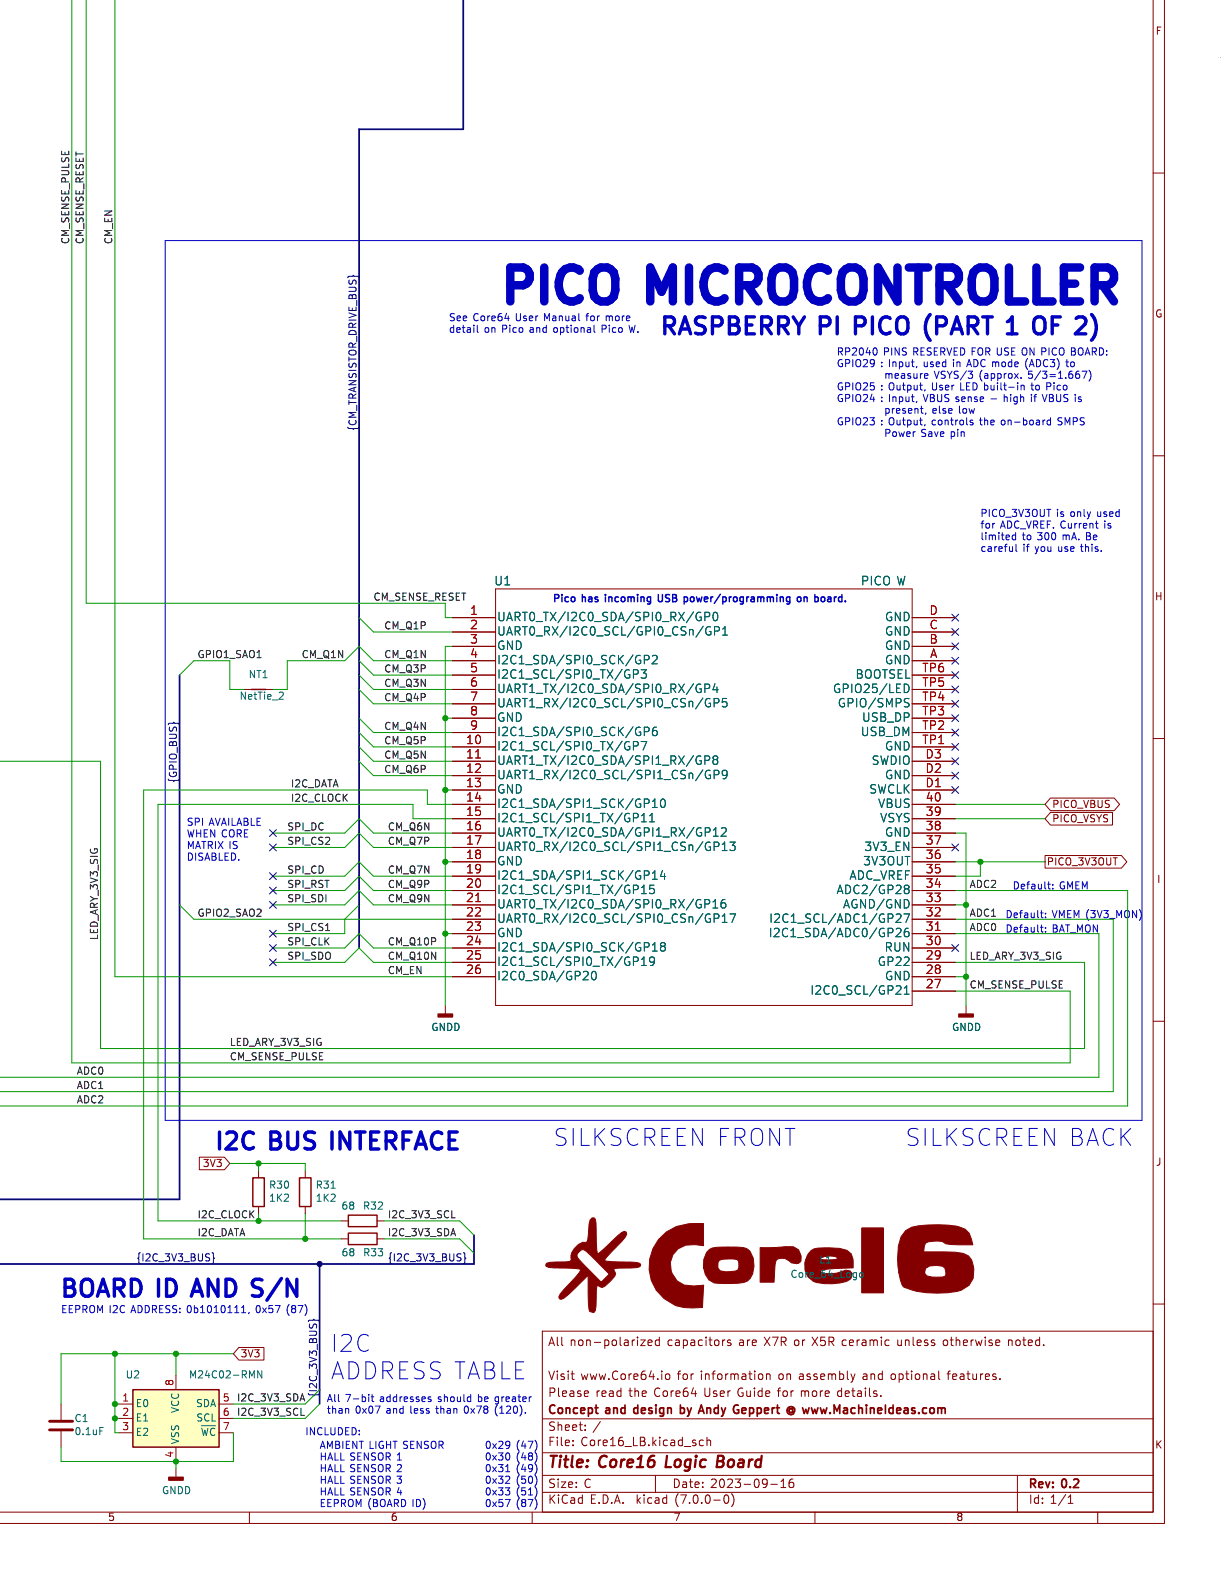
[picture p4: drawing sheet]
<svg xmlns="http://www.w3.org/2000/svg" width="216mm" height="279mm" viewBox="0 0 216 279" stroke-linecap="round" stroke-linejoin="round" font-family="sans-serif">
<defs><g id="words">
<g font-size="8.4" fill="#0000c2">
<text x="86.3" y="54.6">PICO</text>
<text x="113.5" y="54.6">MICROCONTROLLER</text>
</g>
<g font-size="4.2" fill="#0000c2">
<text x="116.8" y="59.7">RASPBERRY PI</text>
<text x="152.3" y="59.7">PICO</text>
<text x="165.6" y="59.7">(PART 1</text>
<text x="186.7" y="59.7">OF 2)</text>
<text x="38.1" y="203.8">I2C</text>
<text x="48.1" y="203.8">BUS INTERFACE</text>
<text x="97.8" y="203.2">SILKSCREEN FRONT</text>
<text x="160" y="203.2">SILKSCREEN BACK</text>
<text x="10.8" y="229.9">BOARD ID</text>
<text x="35.3" y="229.9">AND S/N</text>
<text x="58.4" y="239.6">I2C</text>
<text x="58.4" y="244.5">ADDRESS TABLE</text>
</g>
<g font-size="2.8" fill="#840000">
<text x="96.9" y="260.2">Title:</text>
<text x="106" y="260.2">Core16</text>
<text x="118.4" y="260.2">Logic</text>
<text x="128" y="260.2">Board</text>
</g>
<g font-size="2.1" fill="#006464">
<text x="87.3" y="103.8">U1</text>
<text x="152.2" y="103.8">PICO W</text>
<text x="87.9" y="110.2">UART0_TX/I2C0_SDA/SPI0_RX/GP0</text>
<text x="87.9" y="112.7">UART0_RX/I2C0_SCL/GPI0_CSn/GP1</text>
<text x="156.4" y="112.7">GND</text>
<text x="156.4" y="110.2">GND</text>
<text x="87.9" y="115.2">GND</text>
<text x="87.9" y="117.8">I2C1_SDA/SPI0_SCK/GP2</text>
<text x="156.4" y="117.8">GND</text>
<text x="156.4" y="115.2">GND</text>
<text x="87.9" y="120.3">I2C1_SCL/SPI0_TX/GP3</text>
<text x="87.9" y="122.9">UART1_TX/I2C0_SDA/SPI0_RX/GP4</text>
<text x="87.9" y="125.4">UART1_RX/I2C0_SCL/SPI0_CSn/GP5</text>
<text x="147.2" y="122.9">GPIO25/LED</text>
<text x="148" y="125.4">GPIO/SMPS</text>
<text x="151.2" y="120.3">BOOTSEL</text>
<text x="87.9" y="127.9">GND</text>
<text x="87.9" y="130.5">I2C1_SDA/SPI0_SCK/GP6</text>
<text x="152.1" y="130.5">USB_DM</text>
<text x="152.3" y="127.9">USB_DP</text>
<text x="87.9" y="133">I2C1_SCL/SPI0_TX/GP7</text>
<text x="87.9" y="135.6">UART1_TX/I2C0_SDA/SPI1_RX/GP8</text>
<text x="154" y="135.6">SWDIO</text>
<text x="156.4" y="133">GND</text>
<text x="87.9" y="138.1">UART1_RX/I2C0_SCL/SPI1_CSn/GP9</text>
<text x="87.9" y="140.6">GND</text>
<text x="87.9" y="143.2">I2C1_SDA/SPI1_SCK/GP10</text>
<text x="153.6" y="140.6">SWCLK</text>
<text x="155.2" y="143.2">VBUS</text>
<text x="156.4" y="138.1">GND</text>
<text x="87.9" y="145.7">I2C1_SCL/SPI1_TX/GP11</text>
<text x="87.9" y="148.3">UART0_TX/I2C0_SDA/GPI1_RX/GP12</text>
<text x="155.5" y="145.7">VSYS</text>
<text x="156.4" y="148.3">GND</text>
<text x="87.9" y="150.8">UART0_RX/I2C0_SCL/SPI1_CSn/GP13</text>
<text x="87.9" y="153.3">GND</text>
<text x="87.9" y="155.9">I2C1_SDA/SPI1_SCK/GP14</text>
<text x="150.1" y="155.9">ADC_VREF</text>
<text x="152.5" y="153.3">3V3OUT</text>
<text x="152.7" y="150.8">3V3_EN</text>
<text x="87.9" y="158.4">I2C1_SCL/SPI1_TX/GP15</text>
<text x="87.9" y="161">UART0_TX/I2C0_SDA/SPI0_RX/GP16</text>
<text x="147.8" y="158.4">ADC2/GP28</text>
<text x="149" y="161">AGND/GND</text>
<text x="87.9" y="163.5">UART0_RX/I2C0_SCL/SPI0_CSn/GP17</text>
<text x="87.9" y="166">GND</text>
<text x="135.8" y="166">I2C1_SDA/ADC0/GP26</text>
<text x="135.9" y="163.5">I2C1_SCL/ADC1/GP27</text>
<text x="87.9" y="168.6">I2C1_SDA/SPI0_SCK/GP18</text>
<text x="87.9" y="171.1">I2C1_SCL/SPI0_TX/GP19</text>
<text x="87.9" y="173.7">I2C0_SDA/GP20</text>
<text x="155.1" y="171.1">GP22</text>
<text x="156.3" y="168.6">RUN</text>
<text x="156.4" y="173.7">GND</text>
<text x="143.2" y="176.2">I2C0_SCL/GP21</text>
</g>
<g font-size="2.1" fill="#a90000">
<text x="83.1" y="109">1</text>
<text x="83.1" y="111.5">2</text>
<text x="164.3" y="111.5">C</text>
<text x="164.3" y="109">D</text>
<text x="83.1" y="114">3</text>
<text x="83.1" y="116.6">4</text>
<text x="83.1" y="119.1">5</text>
<text x="163" y="119.1">TP6</text>
<text x="164.3" y="114">B</text>
<text x="164.4" y="116.6">A</text>
<text x="83.1" y="121.7">6</text>
<text x="83.1" y="124.2">7</text>
<text x="163" y="124.2">TP4</text>
<text x="163" y="121.7">TP5</text>
<text x="82.4" y="131.8">10</text>
<text x="83.1" y="126.7">8</text>
<text x="83.1" y="129.3">9</text>
<text x="163" y="131.8">TP1</text>
<text x="163" y="129.3">TP2</text>
<text x="163" y="126.7">TP3</text>
<text x="82.4" y="134.4">11</text>
<text x="82.4" y="136.9">12</text>
<text x="163.6" y="136.9">D2</text>
<text x="163.6" y="134.4">D3</text>
<text x="82.4" y="139.4">13</text>
<text x="82.4" y="142">14</text>
<text x="163.6" y="139.4">D1</text>
<text x="163.6" y="142">40</text>
<text x="82.4" y="144.5">15</text>
<text x="82.4" y="147.1">16</text>
<text x="82.4" y="149.6">17</text>
<text x="163.6" y="149.6">37</text>
<text x="163.6" y="147.1">38</text>
<text x="163.6" y="144.5">39</text>
<text x="82.4" y="152.1">18</text>
<text x="82.4" y="154.7">19</text>
<text x="163.6" y="154.7">35</text>
<text x="163.6" y="152.1">36</text>
<text x="82.4" y="157.2">20</text>
<text x="82.4" y="159.8">21</text>
<text x="163.6" y="159.8">33</text>
<text x="163.6" y="157.2">34</text>
<text x="82.4" y="162.3">22</text>
<text x="82.4" y="164.8">23</text>
<text x="82.4" y="167.4">24</text>
<text x="163.6" y="167.4">30</text>
<text x="163.6" y="164.8">31</text>
<text x="163.6" y="162.3">32</text>
<text x="82.4" y="169.9">25</text>
<text x="82.4" y="172.5">26</text>
<text x="163.6" y="172.5">28</text>
<text x="163.6" y="169.9">29</text>
<text x="163.6" y="175">27</text>
</g>
<g font-size="2.1" fill="#840000">
<text x="96.9" y="238.3">All</text>
<text x="100.7" y="238.3">non-polarized</text>
<text x="118" y="238.3">capacitors</text>
<text x="130.7" y="238.3">are</text>
<text x="135.3" y="238.3">X7R or X5R ceramic</text>
<text x="159" y="238.3">unless</text>
<text x="167.2" y="238.3">otherwise</text>
<text x="178.8" y="238.3">noted.</text>
<text x="96.9" y="244.3">Visit</text>
<text x="102.7" y="244.3">www.Core64.io</text>
<text x="119.8" y="244.3">for</text>
<text x="123.9" y="244.3">information</text>
<text x="137.8" y="244.3">on assembly</text>
<text x="152.8" y="244.3">and</text>
<text x="157.8" y="244.3">optional</text>
<text x="168" y="244.3">features.</text>
<text x="96.9" y="250.5">Concept</text>
<text x="96.9" y="247.3">Please</text>
<text x="105.3" y="247.3">read</text>
<text x="107.2" y="250.5">and</text>
<text x="111.2" y="247.3">the</text>
<text x="112.7" y="250.5">design</text>
<text x="115.7" y="247.3">Core64</text>
<text x="121.3" y="250.5">by Andy Geppert</text>
<text x="124.6" y="247.3">User</text>
<text x="130.6" y="247.3">Guide</text>
<text x="137.8" y="247.3">for</text>
<text x="141.6" y="250.5">@ www.MachineIdeas.com</text>
<text x="141.9" y="247.3">more</text>
<text x="148.5" y="247.3">details.</text>
<text x="96.9" y="256">File:</text>
<text x="96.9" y="253.3">Sheet:</text>
<text x="102.7" y="256">Core16_LB.kicad_sch</text>
<text x="96.9" y="263.4">Size:</text>
<text x="103.2" y="263.4">C</text>
<text x="118.9" y="263.4">Date:</text>
<text x="125.6" y="263.4">2023-09-16</text>
<text x="181.9" y="263.6">Rev:</text>
<text x="187.9" y="263.6">0.2</text>
<text x="96.9" y="266.2">KiCad</text>
<text x="104.3" y="266.2">E.D.A.</text>
<text x="112.6" y="266.2">kicad</text>
<text x="119.5" y="266.2">(7.0.0-0)</text>
<text x="181.9" y="266.2">Id: 1/1</text>
</g>
<g font-size="1.8" fill="#840000">
<text x="204.3" y="6.4">F</text>
<text x="204.2" y="56.4">G</text>
<text x="204.2" y="106.4">H</text>
<text x="186.1" y="143.2">PICO_VBUS</text>
<text x="186.1" y="145.7">PICO_VSYS</text>
<text x="185.1" y="153.3">PICO_3V3OUT</text>
<text x="204.5" y="156.4">I</text>
<text x="35.7" y="206.7">3V3</text>
<text x="204.3" y="206.4">J</text>
<text x="42.5" y="240.3">3V3</text>
<text x="204.2" y="256.4">K</text>
<text x="19.1" y="269.2">5</text>
<text x="69.1" y="269.2">6</text>
<text x="119.1" y="269.2">7</text>
<text x="169.1" y="269.2">8</text>
</g>
<g font-size="1.8" fill="#0f0f0f">
<text x="12.4" y="43.2" transform="rotate(-90 12.4 43.2)">CM_SENSE_PULSE</text>
<text x="15" y="43.2" transform="rotate(-90 15 43.2)">CM_SENSE_RESET</text>
<text x="20.1" y="43.2" transform="rotate(-90 20.1 43.2)">CM_EN</text>
<text x="66" y="106.4">CM_SENSE_RESET</text>
<text x="67.9" y="111.5">CM_Q1P</text>
<text x="34.9" y="116.6">GPIO1_SAO1</text>
<text x="53.3" y="116.6">CM_Q1N</text>
<text x="67.9" y="119.1">CM_Q3P</text>
<text x="67.9" y="116.6">CM_Q1N</text>
<text x="67.9" y="124.2">CM_Q4P</text>
<text x="67.9" y="121.7">CM_Q3N</text>
<text x="67.9" y="131.8">CM_Q5P</text>
<text x="67.9" y="129.3">CM_Q4N</text>
<text x="67.9" y="136.9">CM_Q6P</text>
<text x="67.9" y="134.4">CM_Q5N</text>
<text x="51.4" y="139.4">I2C_DATA</text>
<text x="51.4" y="142">I2C_CLOCK</text>
<text x="50.8" y="149.6">SPI_CS2</text>
<text x="50.8" y="147.1">SPI_DC</text>
<text x="68.6" y="149.6">CM_Q7P</text>
<text x="68.6" y="147.1">CM_Q6N</text>
<text x="50.8" y="154.7">SPI_CD</text>
<text x="68.6" y="154.7">CM_Q7N</text>
<text x="50.8" y="159.8">SPI_SDI</text>
<text x="50.8" y="157.2">SPI_RST</text>
<text x="68.6" y="157.2">CM_Q9P</text>
<text x="68.6" y="159.8">CM_Q9N</text>
<text x="171.5" y="157.2">ADC2</text>
<text x="17.5" y="166.4" transform="rotate(-90 17.5 166.4)">LED_ARY_3V3_SIG</text>
<text x="34.9" y="162.3">GPIO2_SAO2</text>
<text x="50.8" y="164.8">SPI_CS1</text>
<text x="50.8" y="167.4">SPI_CLK</text>
<text x="68.6" y="167.4">CM_Q10P</text>
<text x="171.5" y="162.3">ADC1</text>
<text x="171.5" y="164.8">ADC0</text>
<text x="50.8" y="169.9">SPI_SDO</text>
<text x="68.6" y="169.9">CM_Q10N</text>
<text x="68.6" y="172.5">CM_EN</text>
<text x="171.5" y="169.9">LED_ARY_3V3_SIG</text>
<text x="171.5" y="175">CM_SENSE_PULSE</text>
<text x="40.6" y="185.2">LED_ARY_3V3_SIG</text>
<text x="13.4" y="190.2">ADC0</text>
<text x="40.6" y="187.7">CM_SENSE_PULSE</text>
<text x="13.4" y="192.8">ADC1</text>
<text x="13.4" y="195.3">ADC2</text>
<text x="34.9" y="215.6">I2C_CLOCK</text>
<text x="68.6" y="215.6">I2C_3V3_SCL</text>
<text x="34.9" y="218.8">I2C_DATA</text>
<text x="68.6" y="218.8">I2C_3V3_SDA</text>
<text x="41.9" y="248">I2C_3V3_SDA</text>
<text x="41.9" y="250.6">I2C_3V3_SCL</text>
</g>
<g font-size="1.8" fill="#0000c2">
<text x="79.4" y="57">See Core64</text>
<text x="79.4" y="59.1">detail</text>
<text x="85.6" y="59.1">on Pico</text>
<text x="91.3" y="57">User</text>
<text x="93.8" y="59.1">and</text>
<text x="96.4" y="57">Manual</text>
<text x="98.2" y="59.1">optional</text>
<text x="104" y="57">for</text>
<text x="106.8" y="59.1">Pico</text>
<text x="107.5" y="57">more</text>
<text x="111.8" y="59.1">W.</text>
<text x="148" y="63.1">RP2040</text>
<text x="148" y="65.1">GPIO29</text>
<text x="155.7" y="65.1">: Input,</text>
<text x="156.2" y="63.1">PINS RESERVED FOR USE ON PICO BOARD:</text>
<text x="163.5" y="65.1">used</text>
<text x="168.8" y="65.1">in</text>
<text x="171.5" y="65.1">ADC mode</text>
<text x="181.9" y="65.1">(ADC3)</text>
<text x="189.4" y="65.1">to</text>
<text x="148" y="69.2">GPIO25</text>
<text x="148" y="71.3">GPIO24</text>
<text x="155.7" y="69.2">: Output,</text>
<text x="155.7" y="71.3">: Input,</text>
<text x="157.7" y="67.2">measure</text>
<text x="163.5" y="71.3">VBUS sense</text>
<text x="165" y="69.2">User</text>
<text x="166.6" y="67.2">VSYS/3</text>
<text x="170.1" y="69.2">LED built-in</text>
<text x="174.6" y="67.2">(approx.</text>
<text x="175.6" y="71.3">-</text>
<text x="178" y="71.3">high</text>
<text x="182.9" y="69.2">to</text>
<text x="183" y="71.3">if</text>
<text x="183.4" y="67.2">5/3=1.667)</text>
<text x="185.2" y="71.3">VBUS is</text>
<text x="185.7" y="69.2">Pico</text>
<text x="148" y="75.4">GPIO23</text>
<text x="155.7" y="75.4">: Output,</text>
<text x="157.7" y="73.4">present,</text>
<text x="157.7" y="77.5">Power</text>
<text x="164.2" y="77.5">Save</text>
<text x="165" y="75.4">controls</text>
<text x="166.2" y="73.4">else</text>
<text x="169.6" y="77.5">pin</text>
<text x="171" y="73.4">low</text>
<text x="173.6" y="75.4">the</text>
<text x="177.4" y="75.4">on-board</text>
<text x="187.6" y="75.4">SMPS</text>
<text x="173.4" y="91.6">PICO_3V3OUT</text>
<text x="173.4" y="93.7">for</text>
<text x="173.4" y="95.7">limited</text>
<text x="176.9" y="93.7">ADC_VREF. Current</text>
<text x="180.8" y="95.7">to</text>
<text x="183.5" y="95.7">300</text>
<text x="186.8" y="91.6">is</text>
<text x="188.1" y="95.7">mA. Be</text>
<text x="189.3" y="91.6">only</text>
<text x="194.2" y="91.6">used</text>
<text x="195.4" y="93.7">is</text>
<text x="173.4" y="97.8">careful</text>
<text x="180.9" y="97.8">if</text>
<text x="183.1" y="97.8">you</text>
<text x="187.3" y="97.8">use</text>
<text x="191.4" y="97.8">this.</text>
<text x="97.8" y="106.7">Pico</text>
<text x="103" y="106.7">has</text>
<text x="107.5" y="106.7">incoming</text>
<text x="117.2" y="106.7">USB power/programming</text>
<text x="142.6" y="106.7">on</text>
<text x="146.1" y="106.7">board.</text>
<text x="33" y="146.2">SPI AVAILABLE</text>
<text x="33" y="148.3">WHEN CORE</text>
<text x="33" y="150.3">MATRIX IS</text>
<text x="33" y="152.4">DISABLED.</text>
<text x="179.1" y="157.5">Default:</text>
<text x="187.3" y="157.5">GMEM</text>
<text x="177.8" y="162.6">Default:</text>
<text x="177.8" y="165.1">Default:</text>
<text x="186.1" y="162.6">VMEM (3V3_MON)</text>
<text x="186.1" y="165.1">BAT_MON</text>
<text x="10.8" y="232.4">EEPROM I2C ADDRESS: 0b1010111,</text>
<text x="45.6" y="232.4">0x57</text>
<text x="51.1" y="232.4">(87)</text>
<text x="57.8" y="248.1">All</text>
<text x="57.8" y="250.2">than</text>
<text x="61.1" y="248.1">7-bit</text>
<text x="62.8" y="250.2">0x07</text>
<text x="67.2" y="248.1">addresses</text>
<text x="68.4" y="250.2">and</text>
<text x="72.7" y="250.2">less</text>
<text x="77.4" y="250.2">than</text>
<text x="77.6" y="248.1">should</text>
<text x="82.5" y="250.2">0x78</text>
<text x="84.8" y="248.1">be greater</text>
<text x="88" y="250.2">(120).</text>
<text x="54" y="254">INCLUDED:</text>
<text x="56.5" y="256.4">AMBIENT LIGHT SENSOR</text>
<text x="85.7" y="256.4">0x29</text>
<text x="91.3" y="256.4">(47)</text>
<text x="56.5" y="258.5">HALL SENSOR 1</text>
<text x="56.5" y="260.5">HALL SENSOR 2</text>
<text x="56.5" y="262.6">HALL SENSOR 3</text>
<text x="85.7" y="258.5">0x30</text>
<text x="85.7" y="260.5">0x31</text>
<text x="85.7" y="262.6">0x32</text>
<text x="91.3" y="258.5">(48)</text>
<text x="91.3" y="260.5">(49)</text>
<text x="91.3" y="262.6">(50)</text>
<text x="56.5" y="264.6">HALL SENSOR 4</text>
<text x="56.5" y="266.7">EEPROM (BOARD ID)</text>
<text x="85.7" y="264.6">0x33</text>
<text x="85.7" y="266.7">0x57</text>
<text x="91.3" y="264.6">(51)</text>
<text x="91.3" y="266.7">(87)</text>
</g>
<g font-size="1.8" fill="#000084">
<text x="63.2" y="76.2" transform="rotate(-90 63.2 76.2)">{CM_TRANSISTOR_DRIVE_BUS}</text>
<text x="31.5" y="138.4" transform="rotate(-90 31.5 138.4)">{GPIO_BUS}</text>
<text x="24.1" y="223.3">{I2C_3V3_BUS}</text>
<text x="68.6" y="223.3">{I2C_3V3_BUS}</text>
<text x="56.3" y="247.2" transform="rotate(-90 56.3 247.2)">{I2C_3V3_BUS}</text>
</g>
<g font-size="1.8" fill="#006464">
<text x="42.3" y="124">NetTie_2</text>
<text x="43.9" y="120.2">NT1</text>
<text x="76.2" y="182.6">GNDD</text>
<text x="168.3" y="182.6">GNDD</text>
<text x="47.5" y="210.5">R30</text>
<text x="47.5" y="212.8">1K2</text>
<text x="55.8" y="210.5">R31</text>
<text x="55.8" y="212.8">1K2</text>
<text x="60.3" y="214.2">68</text>
<text x="64.1" y="214.2">R32</text>
<text x="60.3" y="222.4">68</text>
<text x="64.1" y="222.4">R33</text>
<text x="139.7" y="226.3">Core_64_Logo</text>
<text x="144.8" y="223.7">L1</text>
<text x="22.2" y="244">U2</text>
<text x="33.4" y="244">M24C02-RMN</text>
<text x="13.1" y="251.8">C1</text>
<text x="24" y="249.1">E0</text>
<text x="24" y="251.7">E1</text>
<text x="31.9" y="250" transform="rotate(-90 31.9 250)">VCC</text>
<text x="34.5" y="249.1">SDA</text>
<text x="34.6" y="251.7">SCL</text>
<text x="13.1" y="254.1">0.1uF</text>
<text x="24" y="254.2">E2</text>
<text x="31.9" y="255.4" transform="rotate(-90 31.9 255.4)">VSS</text>
<text x="35.4" y="254.8">~{WC}</text>
<text x="28.6" y="264.5">GNDD</text>
</g>
<g font-size="1.8" fill="#a90000">
<text x="30.9" y="245.1" transform="rotate(-90 30.9 245.1)">8</text>
<text x="21.6" y="248">1</text>
<text x="21.6" y="250.6">2</text>
<text x="39.3" y="248">5</text>
<text x="39.3" y="250.6">6</text>
<text x="21.6" y="253.1">3</text>
<text x="30.9" y="257.8" transform="rotate(-90 30.9 257.8)">4</text>
<text x="39.3" y="253.1">7</text>
</g>
</g></defs>
<g fill="none" stroke="#840000" stroke-width=".18">
<path d="M203.9 -.1v267.5h-204M205.9 -.1v269.5h-205.9M203.9 30.6h2M203.9 80.6h2M80 109.2h7.6M80 111.8h7.6M80 114.3h7.6M80 116.8h7.6M80 119.4h7.6M87.6 104.1h73.7v73.7h-73.7zM161.3 109.2h7.6M161.3 111.8h7.6"/>
<path d="M161.3 114.3h7.6M161.3 116.8h7.6M161.3 119.4h7.6M43.2 121.9h5.1M80 121.9h7.6M80 132.1h7.6M80 134.6h7.6M80 137.2h7.6M80 139.7h7.6M80 124.5h7.6M80 127h7.6M80 129.5h7.6"/>
<path d="M161.3 121.9h7.6M161.3 132.1h7.6M161.3 134.6h7.6M161.3 137.2h7.6M161.3 139.7h7.6M161.3 124.5h7.6M161.3 127h7.6M161.3 129.5h7.6M203.9 130.6h2M80 142.2h7.6M80 144.8h7.6M80 147.3h7.6"/>
<path d="M80 149.9h7.6M80 152.4h7.6M80 154.9h7.6M80 157.5h7.6M161.3 142.2h7.6M161.3 144.8h7.6M161.3 147.3h7.6M161.3 149.9h7.6M161.3 152.4h7.6M161.3 154.9h7.6M161.3 157.5h7.6M184.8 151.3h13.5l1 1.1-1 1.1h-13.5z"/>
<path d="M185.7 143.7h11v2.2h-11l-.9-1.1zM185.7 141.1h11.3l1 1.1-1 1.2h-11.3l-.9-1.2zM78.7 177.8v1.5M80 160h7.6M80 162.6h7.6M80 165.1h7.6M80 167.6h7.6M80 170.2h7.6M80 172.7h7.6M161.3 160h7.6M161.3 162.6h7.6M161.3 165.1h7.6"/>
<path d="M161.3 167.6h7.6M161.3 170.2h7.6M161.3 172.7h7.6M161.3 175.3h7.6M170.8 177.8v1.5M203.9 180.6h2M35.2 204.6h4.5l.9 1.1-.9 1.2h-4.5zM45.7 207v1.3M45.7 213.4v1.2M54 207v1.3M54 213.4v1.2M60.3 215.9h1.3"/>
<path d="M60.3 219.1h1.3M66.7 215.9h1.2M66.7 219.1h1.2M152.4 217.2h3.8v11.4h-3.8zM42.2 238.3h4.5v2.2h-4.5l-.9-1.1zM95.9 235.4h108v32h-108zM113.3 237h.8l-.8 1h.8M114.6 237.5l.7-.2-.1-.3h-.4l-.2 .2 .1 .7h.5M116.6 237h-.4l-.3 .2v.5l.1 .2h.6M116.6 236.5v1.5M128.1 237h.1M129.2 237h-.4l-.2 .2 .1 .2 .5 .1v.4h-.6"/>
<path d="M157.1 237h.1M157.2 237.9l-.1 .1M203.9 230.6h2M10.8 248.3v2.8M10.8 253.1v2.8M21 248.3h2.5M21 250.8h2.5M21 253.4h2.5M31.1 243.2v2.5M31.1 255.9v2.5M31.1 259.7v1.5M38.7 248.3h2.6"/>
<path d="M38.7 250.8h2.6M38.7 253.4h2.6M95.9 256.9h108M95.9 250.9h108M101 243h.5M101.4 244h.1M103.5 252.8v.2M103.5 252v.2M103.8 246l.2 .3-.7 .2M104 246.9l-.2 .1M106.2 251.4l-1.3 1.9M117.8 243h.4l.2 .2v.5l-.2 .3-.4-.1-.1-.2v-.5z"/>
<path d="M123.7 255.4l.2 .3 .5-.1M124.4 254.7h-.5l-.2 .2M125 254.8l.2-.1h.4l.1 1M125 254.2v1.5M134.8 243.1v.7M135.5 243.1l.2-.1h.4l.1 1M135.5 243v1M151.2 243l-.4 1M155.7 246.8v.2M166 242.5v1.2l.2 .3M176.8 243.8v.2M44.1 267.4v2"/>
<path d="M94.1 267.4v2M95.9 263.9h108M95.9 260.9h108M115.9 260.9v3M128.2 264.4h.2a.81 .81 0 0 1 .5 .6 .81 .81 0 0 1-.3 .8l-.1 .1a.81 .81 0 0 1-.6-.7 .81 .81 0 0 1 .3-.8zM129.4 264.2a1.74 1.74 0 0 1 0 2.2M136.3 262.5h1.1M138.1 263.1h.8M138.1 262l.4-.4v1.5M140.2 261.6a.59 .59 0 0 0-.7 .6v.6l.2 .2 .4 .1 .2-.2 .1-.5-.2-.2-.4-.1-.3 .3M144.1 267.4v2M179.9 260.9v6.5"/>
<path d="M188.9 265.9h.8M188.9 264.8l.4-.4v1.5M194.1 267.4v2"/>
</g>
<path d="M126.9 258.4h.6M127.6 257.4h-.6l-.3 2h.8" fill="none" stroke="#840000" stroke-width=".4"/>
<path d="M120.3 248.5v1.5M120.3 249.9l.4 .1M120.7 249h-.4M140.2 248.8l.3 .4v.3l-.2 .2M140.4 250l-.2 .1" fill="none" stroke="#840000" stroke-width=".3"/>
<path d="M44.4 121.9h2.6M44.7 208.3h2v5.1h-2zM53 208.3h2v5.1h-2zM61.6 214.9h5.1v2h-5.1zM61.6 218.1h5.1v2h-5.1zM23.5 245.7h15.2v10.2h-15.2z" fill="none" stroke="#840000" stroke-width=".25"/>
<g fill="none" stroke="#006464" stroke-width=".18">
<path d="M112 118.4v1.5M112.9 118.7l-.2 .4-.7 .1M113.4 118.4h.9l-.5 .6 .4 .1v.7l-.2 .1h-.4l-.2-.1M113.9 116.7l.7-.1 .2-.2-.1-.4-.2-.1h-.6v1.5M115.4 116l.5-.1 .2 .1 .1 .3-.9 1.1h.9M123.4 108.3h.5M123.7 109.1h.3v.5l-.3 .2-.3-.1M124.6 109.1l.7-.1 .2-.2-.1-.4-.2-.1h-.6v1.5M125.6 110.9a.74 .74 0 0 0-.9 .5 .74 .74 0 0 0 .6 .9l.4-.1v-.5h-.3M126.3 108.3h.1a.81 .81 0 0 1 .6 .6 .81 .81 0 0 1-.3 .8l-.1 .1a.81 .81 0 0 1-.6-.7 .81 .81 0 0 1 .3-.8zM126.3 111.6l.8-.1 .1-.2-.1-.3-.2-.2h-.6v1.5M127.8 112.3h.8"/>
<path d="M127.8 111.2l.4-.4v1.5M50 122.4l.1 .2-.1 .3-.7 .8h.8M112 131.1v1.5M112.9 131.4l-.2 .4-.7 .1M113.4 131.1h1l-.7 1.5M113.9 129.4l.7-.1 .2-.2-.1-.4-.2-.1h-.6v1.5M116.1 128.6a.59 .59 0 0 0-.7 .6v.6l.1 .2 .4 .1 .2-.2 .1-.5-.1-.2h-.5l-.2 .2M123.4 133.7h.5M123.6 121h.3M123.7 121.8h.3v.5l-.4 .2M123.7 134.5h.3v.5l-.3 .2-.3-.1M124.6 121.8l.7-.1 .2-.2-.1-.4-.2-.1h-.6v1.5"/>
<path d="M124.6 134.5l.7-.1 .2-.2-.1-.4-.2-.1h-.6v1.5M124.7 137.1a.56 .56 0 0 0 .3 .5 .56 .56 0 0 0 .6 0v-.5h-.3M124.7 124.4a.56 .56 0 0 0 .3 .5 .56 .56 0 0 0 .6 0v-.5h-.3M125.6 136.3a.57 .57 0 0 0-.6 0 .57 .57 0 0 0-.3 .6M125.6 123.6a.57 .57 0 0 0-.6 0 .57 .57 0 0 0-.3 .6M126.3 137l.7-.1 .1-.2v-.3l-.3-.2h-.5v1.5M126.3 124.3l.7-.1 .1-.2v-.3l-.3-.2h-.5v1.5M126.3 134.3l-.2-.3 .2-.3h.3l.3 .3-.3 .3M126.3 134.3l-.2 .3v.4l.2 .2h.3l.3-.3-.1-.4-.2-.2M126.3 134.3h.3M126.4 120.9l-.3 1.1h.9M126.8 121.5v1"/>
<path d="M128.5 123.5h-.7l-.1 .7 .2-.1 .5 .1 .2 .2-.1 .5-.2 .1-.6-.1M128.6 136.9l-.3 .2h-.3l-.3-.2 .1-.6 .5-.1 .2 .2a.99 .99 0 0 1-.4 1.3h-.3M160.2 124.2l.4 .2 .2 .3-.3 .3h-.4M160.2 123.5l.6 .1M160.5 121a.8 .8 0 0 1 .2 1 .8 .8 0 0 1-.8 .5M112.9 144.1l-.1 .4-.2 .1M113.4 145.3h.9M113.4 158h.9M113.9 143.8v1.5M113.9 156.5v1.5M114.9 145.3h.8M114.9 144.3l.4-.5v1.5"/>
<path d="M115.4 142.8h.8M115.4 141.7l.4-.4v1.5M115.4 154.4l.4-.4v1.5M115.4 155.5h.8M115.6 156.5h-.7v.7l.2-.1 .5 .1 .1 .2-.1 .5-.2 .1-.5-.1M117 141.4l.1-.1a.8 .8 0 0 1 .6 .7 .8 .8 0 0 1-.6 .8 .99 .99 0 0 1-.1-1.4zM117.1 153.9l-.3 1.1h.9M117.5 154.5v1M124.6 159.1h.6l.3 .3-.2 .4-.7 .1M124.7 146.4h.6l.3 .3-.2 .4-.7 .1M126.1 159.5l.4-.4v1.5M126.1 147.9h.9"/>
<path d="M126.1 146.8l.5-.4v1.5M126.3 149.7l.7-.1 .1-.2v-.3l-.3-.2h-.5v1.5M127.6 146.5l.5-.1 .2 .1 .1 .3-.9 1.1h.9M127.7 150.4h.9M127.7 149.3l.4-.4v1.5M128.2 159.1a.59 .59 0 0 0-.7 .6v.6l.1 .2 .5 .1 .2-.2v-.5l-.1-.2-.4-.1-.3 .3M129.1 148.9h.9l-.5 .6 .4 .1v.7l-.2 .1h-.4l-.2-.1M159.9 156.9l.3 .3M160.2 157.2h.3M160.2 157.2l-.3 .3M160.5 157.2l.3 .3-.1 .4-.5 .1-.3-.3M160.8 156.9l-.3 .3"/>
<path d="M104.7 172.1l-.1 .6 .1 .4 .2 .2 .3-.1 .2-.2v-.9M113.4 170.7h.9M113.9 169.2v1.5M115.4 167.1l.4-.4v1.5M115.4 168.2h.8M115.7 169.9l-.3 .3h-.3l-.2-.3 .1-.6 .4-.1 .2 .2a.99 .99 0 0 1-.3 1.3h-.3M117.1 167.3l-.3-.3 .3-.3h.3l.2 .3-.2 .3M117.1 167.3l-.3 .3v.3l.3 .3h.3l.2-.3v-.4l-.2-.2M117.1 167.3h.3M126.1 160.6h.8M126.3 162.4l.7-.1 .1-.2v-.3l-.3-.2h-.5v1.5M127.7 162l.4-.4v1.5"/>
<path d="M127.7 163.1h.9M129.1 161.6h1l-.7 1.5M158.5 164.3l.5-.1 .3 .1v.3l-.9 1.1h.9M158.5 161.7v.1M159.2 161.7l.1 .2v.4l-.9 .8h.9M159.2 174.4l.1 .2v.4l-.9 .8h.9M159.9 175.8h.9M159.9 174.7l.4-.4v1.5M160.6 164.2a.6 .6 0 0 0-.7 .6v.6l.1 .2 .5 .1 .2-.2 .1-.5-.2-.2-.4-.1-.3 .3M160.8 161.6l-.6 1.5M58.5 210.1h.8M152 225.2l.2-.2 .4 .2 .1 .4-.2 .2-.3 .1-.2-.1z"/>
<path d="M17.7 252.4h.6M35.7 252.6l.3 1.2M36.8 252.6l-.3 1.2M38 252.7l-.3-.1h-.3l-.2 .5M46.3 242.4v1.3l-.7-1.3v1.3"/>
</g>
<g fill="#840000" stroke="#840000" stroke-width=".25">
<path d="M169.5 179.3h2.6v.5h-2.6z"/>
<path d="M77.5 179.3h2.5v.5h-2.5z"/>
<path d="M29.8 261.2h2.6v.5h-2.6z"/>
</g>
<path d="M23.5 245.7h15.2v10.2h-15.2z" fill="#ffffc2" stroke="#ffffc2" stroke-width=".18"/>
<path d="M8.8 252.9h4M8.8 251.3h4" fill="none" stroke="#840000" stroke-width=".51"/>
<g fill="#840000" stroke="#840000" stroke-width=".18">
<path d="M152.4 217.2h3.8v11.4h-3.8z"/>
<path d="M134.4 220.6l5.9-.1 .9 .5 .4 1v1.1l-.4 .3-.3 .1-.9-.2a1.88 1.88 0 0 0-2.8-.4l-.1 .7-.2 3.1h-2.5z"/>
<path d="M116.4 219.2a7.7 7.7 0 0 1 6.2-2.8h1.8v3.9l-1.5-.2a3.7 3.7 0 0 0-4.4 3.6 3.7 3.7 0 0 0 4.3 3.7l1.6-.1-.2 3.9a8.5 8.5 0 0 1-6.8-1.6 7.5 7.5 0 0 1-1-10.4z"/>
<path d="M125.4 220.9a6.5 6.5 0 0 1 3.5-.4h1.5a2.34 2.34 0 0 1 2.8 2 3.8 3.8 0 0 1-1 4 11.3 11.3 0 0 1-5.2 .4 2.59 2.59 0 0 1-2.6-2.7h2.5l.5 .5a5.5 5.5 0 0 0 3.1-.1 1.97 1.97 0 0 0-.1-1.9 7.1 7.1 0 0 0-3.2 .2l-.2 .4-.1 .9h-2.5a3.6 3.6 0 0 1 1-3.3z"/>
<path d="M143.4 221.1a5.3 5.3 0 0 1 3.2-.4l1.9 .1 1.3 .3 .7 .6 .3 1 .1 1.5a18.5 18.5 0 0 0-5.9 .5l.3 .3a6.3 6.3 0 0 0 4.3-.4l.7 .1 .4 .5-.3 1a7.4 7.4 0 0 1-4.7 .8 3.1 3.1 0 0 1-3.2-4.3h2.5a6.9 6.9 0 0 0 3.2-.1v-.2a3.5 3.5 0 0 0-3.1 0l-.1 .3h-2.5l.3-.7z"/>
<path d="M160.1 217.6l1.1-.6a22.6 22.6 0 0 1 8.3-.1l1.2 .5 .7 .7 .6 2h-3.9l-.9-.2a1.92 1.92 0 0 0-2-.4l-1 .1-.5 .2-.2 .5-.2 1.1h5.6l1.4 .2a2.71 2.71 0 0 1 1.9 2.9 3.4 3.4 0 0 1-2.9 3.9 17 17 0 0 1-9.4-.7l-.1-.1a5.4 5.4 0 0 1-.9-2.6h4.6l.1 .3 .3 .3a7.1 7.1 0 0 0 3.2 .1l.2-.4-.2-1.1-.5-.3-.9-.1-1.3 .1-.7 .4-.2 .7h-4.6a12.7 12.7 0 0 1 .4-6.3z"/>
<path d="M96.6 223.4l.6-.2 3.5-.1 .3-.2v-.9h1l.7 1.1 3.6 3.6 1.4-1.4-3.4-3.4-1.1-.9h-.4l-.3 .3-.4 .4-.1 .3h-1a2.68 2.68 0 0 1 2.7-2.3l.2-.4 .3-2.9 .2-.7 .4-.3h.3l.2 .2 .1 2.9a8.8 8.8 0 0 0 .3 3.2l2-1.7a9.3 9.3 0 0 1 2.7-2.3l.3 .2 .1 .3a12.9 12.9 0 0 1-2.8 3.3l-1.1 1.4 1.2 .2 4.5 .2 .5 .1 .2 .3-.1 .3-1.6 .2a7.1 7.1 0 0 0-3.1 .3l.4 .7a5.6 5.6 0 0 1-2.4 2.5l-.8-.4-.2 .2-.1 3.5-.1 .8-.3 .3-.8-.2-.1-.5-.1-5.9-4.3 4.1-.5 .2-.3-.1-.1-.4a13.9 13.9 0 0 1 2.9-3.3l.7-.9 .3-.6-2.8-.3a9.8 9.8 0 0 1-3.3-.2l-.1-.3z"/>
</g>
<g fill="none" stroke="#000084" stroke-width=".18">
<path d="M168.3 111.2l1.2 1.2M168.3 118.8l1.2 1.2M168.3 116.2l1.2 1.2M168.3 108.6l1.2 1.2M168.3 113.7l1.2 1.2M169.5 111.2l-1.2 1.2M169.5 118.8l-1.2 1.2M169.5 116.2l-1.2 1.2M169.5 108.6l-1.2 1.2M169.5 113.7l-1.2 1.2M168.3 139.1l1.2 1.2M168.3 136.6l1.2 1.2"/>
<path d="M168.3 134l1.2 1.2M168.3 126.4l1.2 1.2M168.3 128.9l1.2 1.2M168.3 121.3l1.2 1.2M168.3 131.5l1.2 1.2M168.3 123.9l1.2 1.2M169.5 139.1l-1.2 1.2M169.5 136.6l-1.2 1.2M169.5 134l-1.2 1.2M169.5 126.4l-1.2 1.2M169.5 128.9l-1.2 1.2M169.5 121.3l-1.2 1.2"/>
<path d="M169.5 131.5l-1.2 1.2M169.5 123.9l-1.2 1.2M47.7 146.7l1.2 1.2M47.7 149.3l1.2 1.2M47.7 154.3l1.2 1.2M47.7 159.4l1.2 1.2M47.7 156.9l1.2 1.2M48.9 146.7l-1.2 1.2M48.9 149.3l-1.2 1.2M48.9 154.3l-1.2 1.2M48.9 159.4l-1.2 1.2M48.9 156.9l-1.2 1.2"/>
<path d="M168.3 149.3l1.2 1.2M169.5 149.3l-1.2 1.2M47.7 167l1.2 1.2M47.7 164.5l1.2 1.2M47.7 169.6l1.2 1.2M48.9 167l-1.2 1.2M48.9 164.5l-1.2 1.2M48.9 169.6l-1.2 1.2M168.3 167l1.2 1.2M169.5 167l-1.2 1.2M37.5 221.5l.2 .2v.6l.2 .2-.2 .2v.6l-.2 .2M54.5 233.7l.2-.2h.6l.2-.2 .2 .2h.6l.2 .2"/>
<path d="M81.9 221.5l.3 .2v.6l.2 .2-.2 .2v.6l-.3 .2"/>
</g>
<path d="M79.9 215.4h.6M53.2 250.3h.6" fill="none" stroke="#0f0f0f" stroke-width=".18"/>
<g fill="none" stroke="#0000c2" stroke-width=".18">
<path d="M215.9 10.2h.1M29.2 42.5h172.7v155.6h-172.7zM84.4 57.5v1.1l.2 .2M105 57.5v1.1l.2 .2M154.8 61.5a.79 .79 0 0 1 0 1.3M156.6 66.1v.8M156.6 72.2v1.3M156.6 75.9v1.3M156.7 66.1l-.1 .1M157.1 66.1l.1 .1M157.1 72.3l.1 .2M157.2 66.2v.7"/>
<path d="M157.2 66.1v.1M157.2 72.8l-.2 .3-.4-.1M157.3 76.5l-.7 .1M163.2 76.5l.4 .1 .1 .4-.3 .2h-.3M163.2 75.9l.5 .1M163.6 68.9l-.2 .2M163.6 75.1l-.2 .2M165 72.7l.6-.2-.1-.2-.4-.1-.1 .2v.6h.5M165.2 65.6l.4 1.3 .4-1.3M170.7 72.2l-.3 .1-.1 .2v.5l.4 .1M171.6 74.7l.5 .2-.1 .2h-.4M171.6 74.4h.4"/>
<path d="M173.3 66.5l.3 .9M173.5 65.7l-.2 .6M174.2 66.1h-.1M174.2 66.4l-.1 .2 .1 .3M180.6 68.1v.9M180.6 68.2h.1M181 68.2l.1 .8M181.5 63.8l-.1 .4 .1 .8M181.9 65.6l-.1 .6 .2-.1 .5 .1 .1 .5-.3 .2-.5-.1M182.3 68.1h.5M182.4 70.2v.8M182.4 69.8v.1"/>
<path d="M184.3 69.8l.4 1.2M185.1 67.7v1.3M185.1 68.4h.5M185.8 74.4l-.4-.1-.3 .2 .2 .6h.5M185.8 73.9v1.2M188.5 64h.4M188.6 63.6v1.1l.2 .1M192.5 65.5a1.46 1.46 0 0 1 0 1.9M179.6 94.2v1.3M179.6 94.7l-.4-.1-.2 .3 .1 .5h.5M179.6 96.2v1.1l.2 .2M193.7 92.6h.5"/>
<path d="M194.1 93.4h.1M185.2 156.4h.5M185.6 157.2h.1M186.1 157.1v.1M186.1 156.4v.1M184 161.4h.5M184 164h.5M184.3 162.3h.2M184.3 164.8h.2M184.9 162.2v.1M184.9 161.5v.1M184.9 164v.2"/>
<path d="M184.9 164.7v.1M42.7 232.1h.7M43.1 230.9v1.2M44 232.1l-.1 .2M65.2 246.6v.1M65.2 247v.9M65.6 247h.5M65.8 246.6v1.1l.3 .2M75.9 247l.3 .1M75.9 247.4l.3 .1v.2l-.1 .2h-.3M90.1 255v.8M90.1 257.2v.8"/>
<path d="M90.1 255.4v.1M94.9 255.2v.9M94.9 257.3v.8M94.9 259.3v.9M89.4 262.3h.7M89.4 263.1h.7l-.4 .5M89.4 265.2h.8l-.5 1.2M89.4 260.3h.7M90.1 261.2v.4M90.1 263.7v.5M94.9 261.4v.8M94.9 263.5v.8"/>
<path d="M94.9 265.5v.9"/>
</g>
<path d="M163.8 58.9l.5 1.1M184.8 57v1l-.2 .6-.5 .4M34.8 226.2l-1 3" fill="none" stroke="#0000c2" stroke-width=".6"/>
<path d="M107.1 105.1v.2M116.4 105.1v1.1l.1 .1 .4 .1M141.1 105.6h.3l.2 .2v.4l-.2 .2-.3-.1-.1-.1zM145.3 106.3l.3 .1M145.6 105.6h-.3" fill="none" stroke="#0000c2" stroke-width=".25"/>
<path d="M81.9 -.1v23h-18.4v144.7M31.7 119.4v92.7h-31.8M83.8 218.4v5.1h-83.9M56.5 223.5v24.8" fill="none" stroke="#000084" stroke-width=".3"/>
<g fill="none" stroke="#009600" stroke-width=".18">
<path d="M12.7 0v188h176.5v-12.7h-20.3M15.2 0v106.7h63.5v2.5h1.3M20.3 0v172.7h59.7M31.7 119.4l2.6-2.6h6.3v5.1h2.6M63.5 109.2l2.5 2.6h14M63.5 119.4l2.5 2.5h14M63.5 116.8l2.5 2.6h14M80 114.3h-1.3v63.5M80 116.8h-14l-2.5-2.5-2.5 2.5h-10.2v5.1h-2.5M0 134.6h17.8v50.8h174v-15.2h-22.9M63.5 132.1l2.5 2.5h14M63.5 129.5l2.5 2.6h14"/>
<path d="M63.5 127l2.5 2.5h14M63.5 121.9l2.5 2.6h14M63.5 134.6l2.5 2.6h14M78.7 127h1.3M78.7 139.7h1.3M48.3 154.9h12.7l2.5-2.5 2.5 2.5h14M48.3 147.3h12.7l2.5-2.5 2.5 2.5h14M48.3 149.9h12.7l2.5-2.6 2.5 2.6h14M48.3 157.5h12.7l2.5-2.6 2.5 2.6h14M78.7 152.4h1.3M80 144.8h-7v-2.6h-45.1v73.7h32.4M80 142.2h-4.4v-2.5h-50.2v79.4h34.9"/>
<path d="M168.9 147.3h1.9v30.5M168.9 157.5h30.5v38.1h-199.5M168.9 152.4h15.9M168.9 144.8h15.9M168.9 142.2h15.9M173.4 152.4v2.5h-4.5M31.7 160l2.6 2.6h45.7M48.3 170.2h12.7l2.5-2.6 2.5 2.6h14M48.3 160h12.7l2.5-2.5 2.5 2.5h14M48.3 167.6h12.7l2.5-2.5 2.5 2.5h14M63.5 160l-2.5 2.6v2.5h-12.7M78.7 165.1h1.3"/>
<path d="M168.9 172.7h1.9M168.9 160h1.9M168.9 162.6h27.9v30.4h-196.9M168.9 165.1h25.4v25.4h-194.4M40.6 205.7h13.4v1.3M45.7 205.7v1.3M45.7 214.6v1.3M54 214.6v4.5M67.9 219.1h13.4l2.5 2.5M67.9 215.9h13.4l2.5 2.5M20.3 239.4v14h.7M31.1 239.4v3.8"/>
<path d="M41.3 239.4h-30.5v8.9M20.3 250.8h.7M20.3 248.3h.7M31.1 258.4v1.3M41.3 253.4v5h-30.5v-2.5M56.5 248.3l-2.5 2.5h-12.7M56.5 245.7l-2.5 2.6h-12.7"/>
</g>
<g fill="#009600" stroke="#009600" stroke-width=".18">
<circle cx="78.7" cy="152.4" r=".46"/>
<circle cx="78.7" cy="127" r=".46"/>
<circle cx="31.1" cy="239.4" r=".46"/>
<circle cx="31.1" cy="258.4" r=".46"/>
<circle cx="54" cy="219.1" r=".46"/>
<circle cx="45.7" cy="215.9" r=".46"/>
<circle cx="20.3" cy="248.3" r=".46"/>
<circle cx="20.3" cy="239.4" r=".46"/>
<circle cx="20.3" cy="250.8" r=".46"/>
<circle cx="45.7" cy="205.7" r=".46"/>
<circle cx="170.8" cy="160" r=".46"/>
<circle cx="170.8" cy="172.7" r=".46"/>
<circle cx="78.7" cy="139.7" r=".46"/>
<circle cx="78.7" cy="165.1" r=".46"/>
<circle cx="173.4" cy="152.4" r=".46"/>
</g>
<circle cx="56.5" cy="223.5" r=".46" fill="#000084" stroke="#000084" stroke-width=".18"/>
<g fill="#fff">
<path d="M-.1 -.1l216 .1z"/>
<path d="M-.1 0l.1 279.4z"/>
<path d="M215.9 0v279.4z"/>
<path d="M-.1 279.4h216z"/>
</g>
<use href="#words"/>
</svg>
